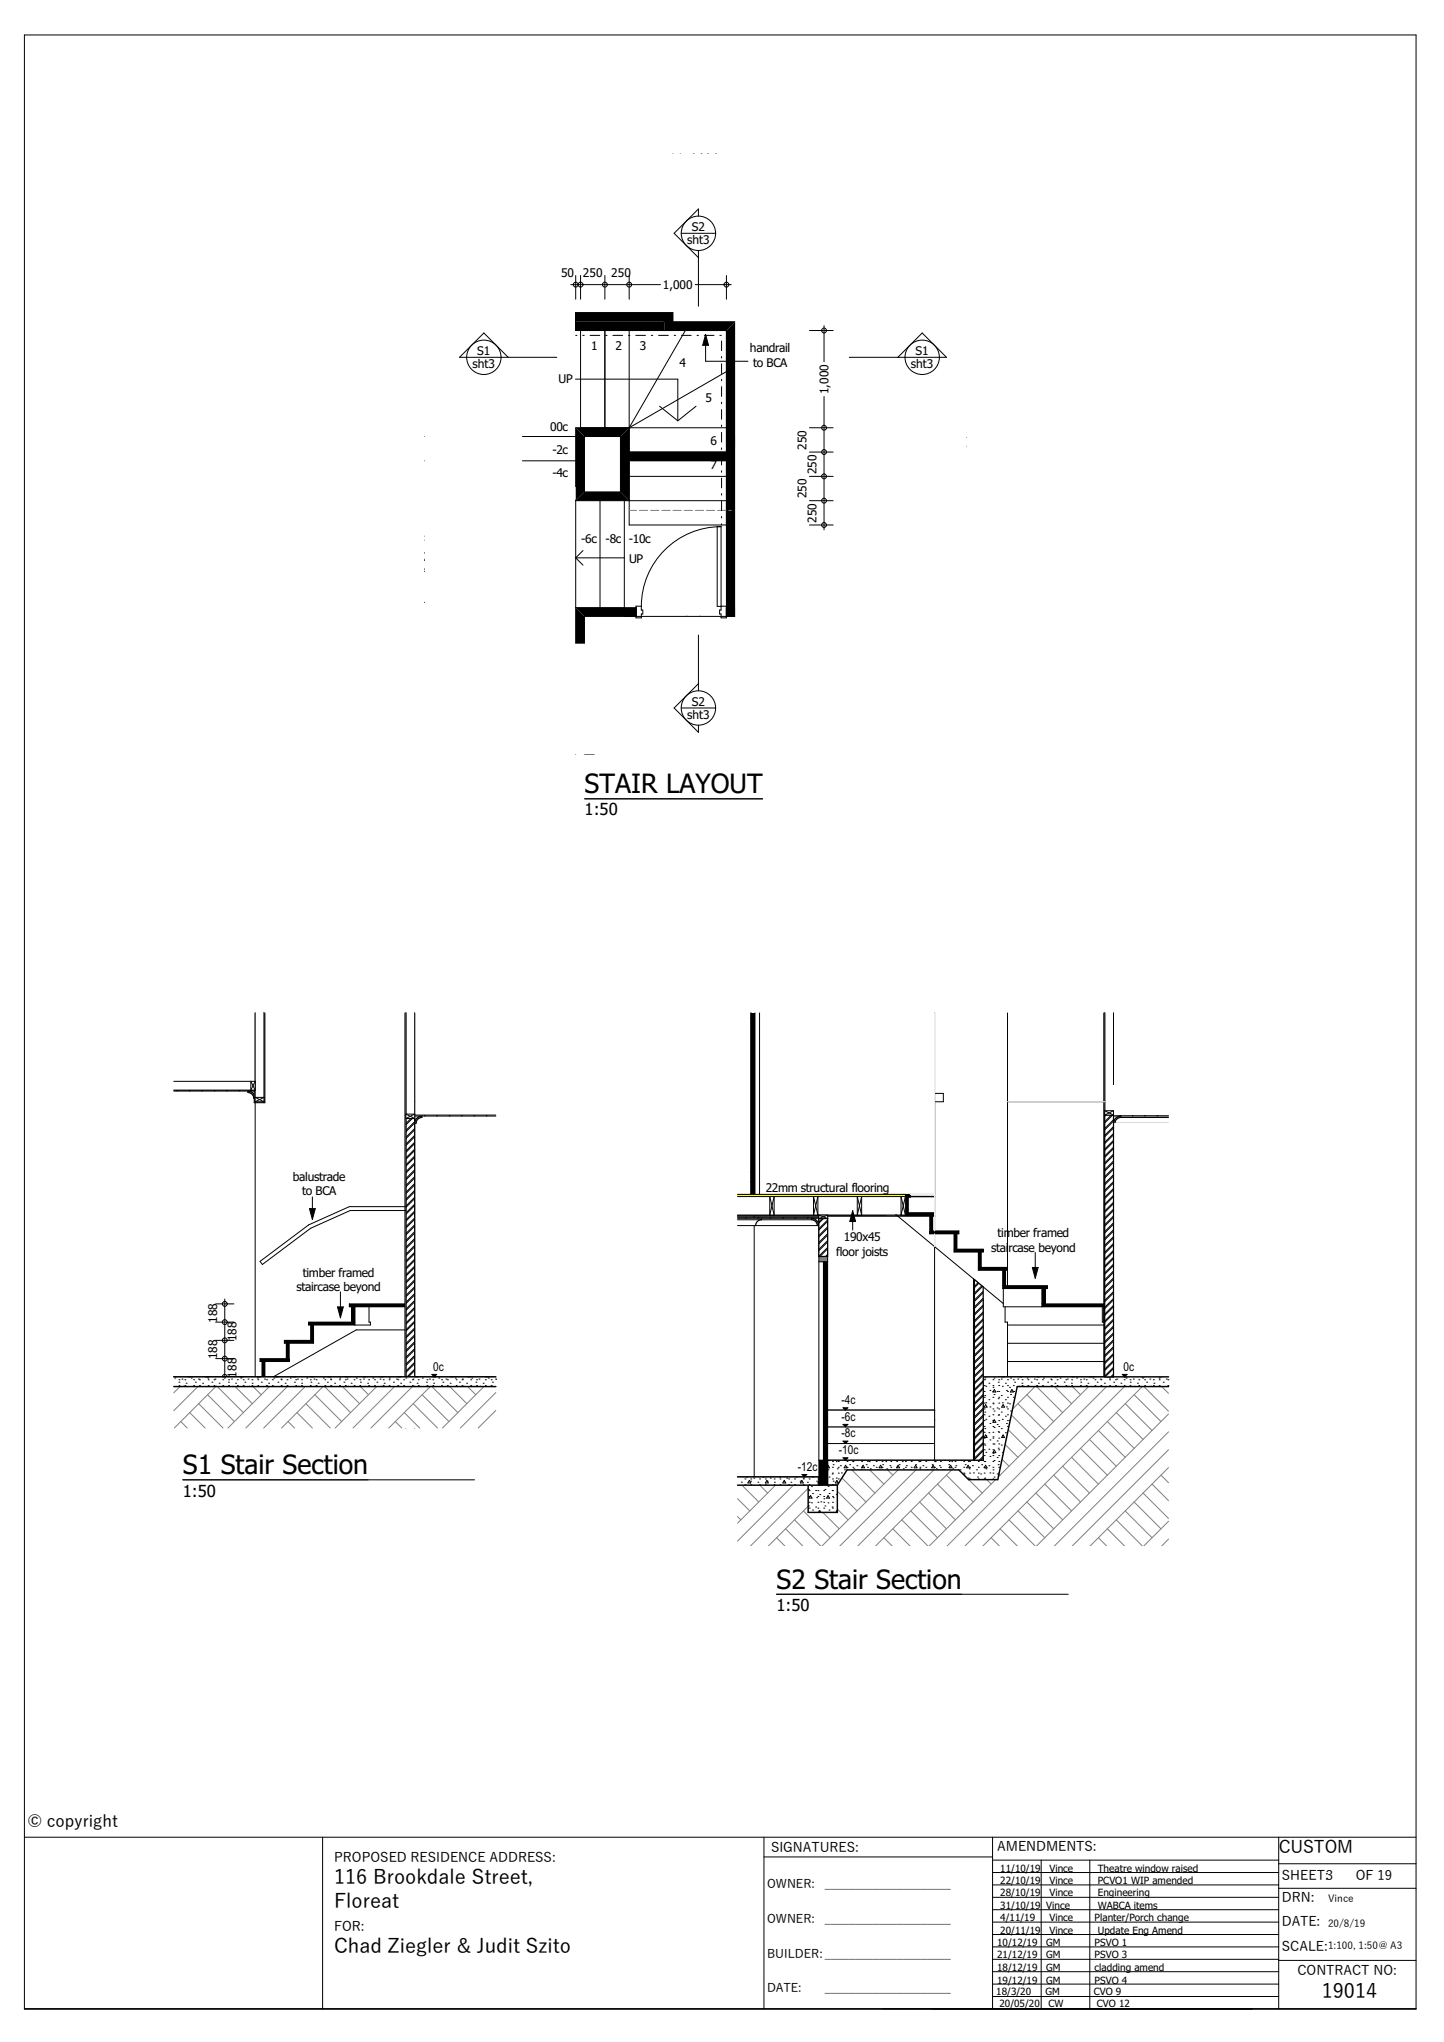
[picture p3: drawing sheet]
<svg xmlns="http://www.w3.org/2000/svg" width="297mm" height="420mm" viewBox="0 0 297 420" stroke-linecap="round" stroke-linejoin="round" font-family="sans-serif">
<defs><g id="words">
<g font-size="5.5">
<text x="120.3" y="163.2">STAIR LAYOUT</text>
<text x="37.6" y="303.2">S1 Stair Section</text>
<text x="159.7" y="326.8">S2 Stair Section</text>
</g>
<g font-size="4.1">
<text x="68.7" y="387.5">116 Brookdale Street,</text>
<text x="68.7" y="392.4">Floreat</text>
<text x="68.7" y="401.6">Chad Ziegler &amp; Judit Szito</text>
<text x="271.9" y="411">19014</text>
</g>
<text font-size="3.6" x="263" y="381.2">CUSTOM</text>
<g font-size="3.4">
<text x="120.3" y="167.7">1:50</text>
<text x="37.6" y="307.8">1:50</text>
<text x="159.7" y="331.3">1:50</text>
<text x="5.6" y="375.8">© copyright</text>
</g>
<g font-size="2.7">
<text x="68.7" y="383">PROPOSED RESIDENCE ADDRESS:</text>
<text x="158.6" y="380.8">SIGNATURES:</text>
<text x="205.1" y="380.7">AMENDMENTS:</text>
<text x="263.7" y="386.8">SHEET:3</text>
<text x="278.9" y="386.8">OF 19</text>
<text x="263.7" y="391.3">DRN:</text>
<text x="68.7" y="397.2">FOR:</text>
<text x="263.7" y="401.2">SCALE:</text>
<text x="263.7" y="396.2">DATE:</text>
<text x="266.9" y="406.2">CONTRACT NO:</text>
</g>
<g font-size="2.5">
<text x="144.4" y="34.8" transform="rotate(-90 144.4 34.8)">920</text>
<text x="147.4" y="36.3" transform="rotate(-90 147.4 36.3)">2340</text>
<text x="142.3" y="47.5">S2</text>
<text x="141.3" y="50.3">sht3</text>
<text x="115.4" y="57">50</text>
<text x="119.9" y="57">250</text>
<text x="125.7" y="57">250</text>
<text x="136.3" y="59.4">1,000</text>
<text x="121.6" y="72">1</text>
<text x="126.6" y="72">2</text>
<text x="131.6" y="72">3</text>
<text x="97.2" y="75.8">sht3</text>
<text x="98.2" y="73">S1</text>
<text x="139.8" y="75.5">4</text>
<text x="154.2" y="72.4">handrail</text>
<text x="154.9" y="75.4">to BCA</text>
<text x="187.3" y="75.8">sht3</text>
<text x="188.3" y="73">S1</text>
<text x="114.8" y="78.9">UP</text>
<text x="145.1" y="82.6">5</text>
<text x="170.4" y="81.1" transform="rotate(-90 170.4 81.1)">1,000</text>
<text x="113.2" y="88.7">00c</text>
<text x="113.6" y="93.4">-2c</text>
<text x="146.1" y="91.5">6</text>
<text x="165.9" y="92.5" transform="rotate(-90 165.9 92.5)">250</text>
<text x="113.6" y="98.1">-4c</text>
<text x="146.1" y="96.5">7</text>
<text x="168" y="97.5" transform="rotate(-90 168 97.5)">250</text>
<text x="165.9" y="102.5" transform="rotate(-90 165.9 102.5)">250</text>
<text x="168" y="107.5" transform="rotate(-90 168 107.5)">250</text>
<text x="119.5" y="111.6">-6c</text>
<text x="124.6" y="111.6">-8c</text>
<text x="129.3" y="111.6">-10c</text>
<text x="84.2" y="118.3">2340H</text>
<text x="85.7" y="115.4">720</text>
<text x="129.4" y="115.7">UP</text>
<text x="139.3" y="126.5">2040H</text>
<text x="141.3" y="147.9">sht3</text>
<text x="142.3" y="145.1">S2</text>
<text x="60.2" y="242.8">balustrade</text>
<text x="62.2" y="245.8">to BCA</text>
<text x="157.5" y="245.2">22mm structural flooring</text>
<text x="173.6" y="255.3">190x45</text>
<text x="203.9" y="257.4">staircase beyond</text>
<text x="205.2" y="254.4">timber framed</text>
<text x="62.3" y="262.6">timber framed</text>
<text x="172" y="258.3">floor joists</text>
<text x="60.9" y="265.5">staircase beyond</text>
<text x="44.7" y="272.1" transform="rotate(-90 44.7 272.1)">188</text>
<text x="48.6" y="275.8" transform="rotate(-90 48.6 275.8)">188</text>
<text x="44.7" y="279.6" transform="rotate(-90 44.7 279.6)">188</text>
<text x="89.1" y="281.9">0c</text>
<text x="231.1" y="281.9">0c</text>
<text x="48.6" y="283.3" transform="rotate(-90 48.6 283.3)">188</text>
<text x="173.1" y="292.2">-6c</text>
<text x="173.1" y="288.8">-4c</text>
<text x="172.5" y="299">-10c</text>
<text x="173.1" y="295.6">-8c</text>
<text x="164.1" y="302.5">-12c</text>
<text x="157.8" y="388.3">OWNER:</text>
<text x="169.6" y="388.3">_____________________</text>
<text x="157.8" y="395.6">OWNER:</text>
<text x="169.6" y="395.6">_____________________</text>
<text x="157.8" y="402.6">BUILDER:_____________________</text>
<text x="157.8" y="409.7">DATE:</text>
<text x="169.6" y="409.7">_____________________</text>
</g>
<g font-size="2.1">
<text x="205.7" y="385">11/10/19</text>
<text x="205.7" y="387.5">22/10/19</text>
<text x="215.8" y="385">Vince</text>
<text x="215.8" y="387.5">Vince</text>
<text x="225.8" y="385">Theatre window raised</text>
<text x="225.8" y="387.5">PCVO1 WIP amended</text>
<text x="205.7" y="390.1">28/10/19</text>
<text x="205.7" y="392.6">31/10/19</text>
<text x="205.7" y="395.2">4/11/19</text>
<text x="215.2" y="392.6">Vince</text>
<text x="215.8" y="390.1">Vince</text>
<text x="215.8" y="395.2">Vince</text>
<text x="225.1" y="395.2">Planter/Porch change</text>
<text x="225.8" y="390.1">Engineering</text>
<text x="225.8" y="392.6">WABCA items</text>
<text x="273.2" y="391.2">Vince</text>
<text x="205.1" y="400.3">10/12/19</text>
<text x="205.7" y="397.7">20/11/19</text>
<text x="215.2" y="400.3">GM</text>
<text x="215.8" y="397.7">Vince</text>
<text x="225.1" y="400.3">PSVO 1</text>
<text x="225.8" y="397.7">Update Eng Amend</text>
<text x="273.2" y="396.3">20/8/19</text>
<text x="273.2" y="401">1:100, 1:50@ A3</text>
<text x="205.1" y="402.8">21/12/19</text>
<text x="205.1" y="405.4">18/12/19</text>
<text x="205.1" y="408">19/12/19</text>
<text x="215.2" y="402.8">GM</text>
<text x="215.2" y="405.4">GM</text>
<text x="215.2" y="408">GM</text>
<text x="225.1" y="402.8">PSVO 3</text>
<text x="225.1" y="405.4">cladding amend</text>
<text x="225.1" y="408">PSVO 4</text>
<text x="204.9" y="410.4">18/3/20</text>
<text x="205.6" y="412.9">20/05/20</text>
<text x="215" y="410.4">GM</text>
<text x="215.7" y="412.9">CW</text>
<text x="225" y="410.4">CVO 9</text>
<text x="225.6" y="412.9">CVO 12</text>
</g>
</g></defs>
<g fill="none" stroke="#000" stroke-width=".21">
<path d="M5 7.2h286.3v406h-286.3zM5 377.9h286.3M66.4 377.9v35.3M157.1 377.9v35.3M204.1 377.9v35.3M263 377.9v35.3M157.1 381.9h47M204.1 397.9h58.9M204.1 395.3h58.9M204.1 392.8h58.9M204.1 390.2h58.9M204.1 387.7h58.9"/>
<path d="M204.1 385.1h58.9M204.1 382.6h58.9M214.1 382.6v30.6M224.1 382.6v30.6M263 383.3h28.3M263 388.4h28.3M204.1 408.1h58.9M204.1 405.5h58.9M204.1 403h58.9M204.1 400.4h58.9M204.1 410.6h58.9M263 403.2h28.3"/>
</g>
<!-- layer: D2  WALLS-(internal) -->
<path d="M136.6 42.6h1.8v23.6h-1.8z" fill-rule="evenodd" fill="#000"/>
<path d="M136.6 31.6h1.8v11h-1.8z" fill-rule="evenodd" fill="#fff"/>
<path d="M136.6 42.6v23.6M138.4 42.6v23.6" fill="none" stroke="#000" stroke-width=".21"/>
<path d="M136.6 41.5h1.8v1.1h-1.8z" fill-rule="evenodd" fill="#fff"/>
<path d="M136.6 41.5h1.8v1.1h-1.8z" fill="none" stroke="#000" stroke-width=".21"/>
<path d="M138.8 33.3h.7v19.4h-.7z" fill-rule="evenodd" fill="#fff"/>
<path d="M138.8 33.3h.7v19.4h-.7z" fill="none" stroke="#000" stroke-width=".25"/>
<g fill="none" stroke="#000" stroke-width=".21">
<path d="M138.4 31.6v.4M138.4 32.5v1M138.4 34v1M138.4 35.5v1M138.4 37v1M138.4 38.5v1M138.4 40v1M139.9 31.6v.4M139.9 32.5v1M139.9 34v1M139.9 35.5v1M139.9 37v1"/>
<path d="M139.9 38.5v1M139.9 40v1M138.4 41.5v1M138.4 43v1M138.4 44.5v1M138.4 46v1M138.4 47.5v1M138.4 49v1M138.4 50.5v1M138.4 52v1M138.4 53.5v1M138.4 55v1"/>
<path d="M138.4 56.5v1M138.4 58v1M138.4 59.5v1M139.9 41.5v1M139.9 43v1M139.9 44.5v1M139.9 46v1M139.9 47.5v1M139.9 49v1M139.9 50.5v1M139.9 52v1M139.9 53.5v1"/>
<path d="M139.9 55v1M139.9 56.5v1M139.9 58v1M139.9 59.5v1M118.4 66.2h18.2v-2h-18.2v3.8h31M118.4 66h18.2M138.4 61v.5h.5M138.4 66.2h12.8M139.9 61v.5h-.5M87.4 94.8h31M87.4 89.8h31M120.2 89.8h7.4v11.4h-7.4z"/>
<path d="M149.4 94.8h-20v8.2h-11M149.4 93h-20v-5h-11v37M87.4 110.3h9.7M97.1 110.3a14.4 14.4 0 0 1-9.8 13.6M97.1 110.3v.8h-9.7M123.4 103v22M128.4 103v22M118.4 147.1v.7M118.4 148.2v.7M118.4 149.3v.7M118.4 150.4v.7M118.4 151.5v.7"/>
<path d="M118.4 152.6v.7M118.4 153.7v.7M118.4 154.8v.4M119.1 146.2h-.7v.5M119.5 146.2h.7v.5M120.2 147.1v.7M120.2 148.2v.7M120.2 149.3v.7M120.2 150.4v.7M120.2 151.5v.7M120.2 152.6v.7M120.2 153.7v.7"/>
<path d="M120.2 154.8v.4"/>
</g>
<!-- layer: D1  WALLS-(external) -->
<g fill="#000">
<path d="M149.4 68l1.8-1.8v23.8h-1.8z" fill-rule="evenodd"/>
<path d="M149.4 90h1.8v35h-1.8z" fill-rule="evenodd"/>
<path d="M151.2 90h47.5v1.8h-47.5z" fill-rule="evenodd"/>
<path d="M118.4 125h10v1.8h-8.2z" fill-rule="evenodd"/>
<path d="M128.4 125h2.4v1.8h-2.4z" fill-rule="evenodd"/>
<path d="M149.4 125h36.8v1.8h-36.8z" fill-rule="evenodd"/>
<path d="M180.1 127h6.1v1.8h-6.1z" fill-rule="evenodd"/>
<path d="M118.4 125l1.8 1.8v19.4h-1.8z" fill-rule="evenodd"/>
<path d="M120.4 140.1h1.8v4.3h-1.8z" fill-rule="evenodd"/>
<path d="M120.4 144.4h1.8v10.8h-1.8z" fill-rule="evenodd"/>
<path d="M120.2 144.4h.2v1.8h-.2z" fill-rule="evenodd"/>
</g>
<path d="M149.4 68v25M151.2 66.2v23.8h47.5M149.4 94.8v32.3h-1.1v-.8h-.3v-.8h.3v-17.2M198.7 91.8h-47.5v33.2h35v1.8h-66v17.6h.2v-4.3h1.8v15.1M148.3 108.3a16.4 16.4 0 0 0-16.4 16.4M148.3 108.3h-.8v16.4h.8M130.8 125h-12.4v21.2h2v9M130.8 124.7h1.1v.8h.3v.8h-.3v.8h-1.1zM148.3 124.7h1.1M180.1 127h6.1v1.8h-6.1z" fill="none" stroke="#000" stroke-width=".21"/>
<!-- layer: D2  WALLS-(internal) -->
<g fill="#000">
<path d="M118.4 66.2h18.2v1.8h-18.2z" fill-rule="evenodd"/>
<path d="M118.4 64.2h18.2v1.8h-18.2z" fill-rule="evenodd"/>
<path d="M136.6 66.2h14.6l-1.8 1.8h-12.8z" fill-rule="evenodd"/>
<path d="M118.4 88h11l-1.8 1.8h-7.4z" fill-rule="evenodd"/>
<path d="M129.4 93h20v1.8h-20z" fill-rule="evenodd"/>
<path d="M120.2 101.2h7.4l1.8 1.8h-11z" fill-rule="evenodd"/>
<path d="M118.4 88l1.8 1.8v11.4l-1.8 1.8z" fill-rule="evenodd"/>
<path d="M127.6 89.8l1.8-1.8v15l-1.8-1.8z" fill-rule="evenodd"/>
</g>
<path d="M118.4 78h21v8.6M124.4 68v20M129.4 68v40h20v-40h-30v20h30M141 68l-11.6 20M149.4 76.4l-20 11.6M129.4 88h.1M129.4 93h20M129.4 98h20M135.7 83.6l3.7 3M143.2 83.6l-3.8 3M149.4 88h.1M129.4 103h20" fill="none" stroke="#000" stroke-width=".21"/>
<g fill="none" stroke="#808080" stroke-width=".21">
<path d="M129.4 105h1.3M130.7 105h.1M131.5 105h1.5M133 105h.1M133.8 105h1.5M135.3 105h.1M136.1 105h1.5M137.6 105h.1M138.4 105h1.5M139.9 105h.1M140.7 105h1.5M142.2 105h.1"/>
<path d="M143 105h1.5M144.5 105h.1M145.3 105h1.5M146.8 105h.1M147.6 105h1.5M149.1 105h.1M149.9 105h.5"/>
</g>
<g fill="none" stroke="#000" stroke-width=".21">
<path d="M118.4 69h.3M119.9 69h.3M121.4 69h2M124.6 69h.3M126.1 69h2M129.3 69h.3M130.8 69h2M134 69h.3M135.5 69h2M138.7 69h.3M140.2 69h2M143.4 69h.3"/>
<path d="M144.9 69h2M148.1 69h.3M148.4 70.1v2M148.4 73.3v.3M148.4 74.8v2M148.4 78v.3M148.4 79.5v2M148.4 82.7v.3M148.4 84.2v2M148.4 87.4v.3M148.4 88.9v2M148.4 92.1v.3"/>
<path d="M148.4 93.6v2M148.4 96.8v.3M148.4 98.3v2M118.4 114.7h10M118.4 114.7l1.5 1.5M119.9 113.2l-1.5 1.5M148.4 101.5v.3M148.4 103v2M148.4 106.2v.3M148.4 107.7v.3"/>
</g>
<g fill="#fff">
<path d="M87.4 31.6h111.3v123.6h-111.3zM107.4 64.2v36h11v2.6h-4.5v29.6h37.3v-68.2z" fill-rule="evenodd"/>
<path d="M138.8 120.4h7.9v6.2h-7.9z" fill-rule="evenodd"/>
</g>
<g fill="none" stroke="#000" stroke-width=".21">
<path d="M117.4 58.5h18.4M118.4 56.7v4.8M119.4 56.7v4.8M124.4 56.7v4.8M129.4 56.7v4.8M143 58.5h7.4M149.4 56.7v4.8M104.5 73.5h10M145.1 71v3.3h8.7M145.1 68.8l.6 2.2h-1.2zM166.5 68h4.9M169.5 67v7.4"/>
<path d="M174.7 73.5h10M166.5 98h4.9M166.5 93h4.9M166.5 88h4.9M169.5 81.5v27.5M166.5 108h4.9M166.5 103h4.9"/>
<circle cx="118.4" cy="58.5" r=".5"/>
<circle cx="119.4" cy="58.5" r=".5"/>
<circle cx="124.4" cy="58.5" r=".5"/>
<circle cx="129.4" cy="58.5" r=".5"/>
<circle cx="149.4" cy="58.5" r=".5"/>
<circle cx="169.5" cy="68" r=".5"/>
<circle cx="169.5" cy="88" r=".5"/>
<circle cx="169.5" cy="98" r=".5"/>
<circle cx="169.5" cy="93" r=".5"/>
<circle cx="169.5" cy="108" r=".5"/>
<circle cx="169.5" cy="103" r=".5"/>
</g>
<path d="M145.1 68.8l.6 2.2h-1.2z" fill="#000"/>
<!-- layer: D2  WALLS-(internal) -->
<path d="M198.7 143.1h-7.8v12.1" fill="none" stroke="#fff" stroke-width=".21"/>
<path d="M184.7 73.5l5-5 5 5h-1.5a3.5 3.5 0 0 1-3.5 3.5 3.5 3.5 0 0 1-3.6-3.5z" fill-rule="evenodd" fill="#fff"/>
<g fill="none" stroke="#000" stroke-width=".21">
<path d="M189.7 68.5l5 5h-10z"/>
<circle cx="189.7" cy="73.5" r="3.5"/>
</g>
<path d="M94.5 73.5l5-5 5 5h-1.4a3.5 3.5 0 0 1-3.6 3.5 3.5 3.5 0 0 1-3.5-3.5z" fill-rule="evenodd" fill="#fff"/>
<g fill="none" stroke="#000" stroke-width=".21">
<path d="M143.7 53v10M99.5 68.5l5 5h-10zM143.7 130.6v10"/>
<circle cx="99.5" cy="73.5" r="3.5"/>
</g>
<path d="M138.7 48l5-5v1.5a3.5 3.5 0 0 1 3.5 3.5 3.5 3.5 0 0 1-3.5 3.5v1.5z" fill-rule="evenodd" fill="#fff"/>
<g fill="none" stroke="#000" stroke-width=".21">
<path d="M140.1 48h7.1M143.7 44.5v-1.5l-5 5 5 5v-1.5"/>
<circle cx="143.7" cy="48" r="3.5"/>
</g>
<path d="M138.7 145.6l5-5v1.5a3.5 3.5 0 0 1 3.5 3.5 3.5 3.5 0 0 1-3.5 3.6v1.4z" fill-rule="evenodd" fill="#fff"/>
<g fill="none" stroke="#000" stroke-width=".21">
<path d="M140.1 145.6h7.1M143.7 142.1v-1.5l-5 5 5 5v-1.4"/>
<circle cx="143.7" cy="145.6" r="3.5"/>
</g>
<!-- layer: D1  WALLS-(external) -->
<path d="M83.5 226.6h1.8v67.1h-1.8z" fill-rule="evenodd" fill="#000"/>
<path d="M83.5 293.7v-67.1h1.8v67.1" fill="none" stroke="#000" stroke-width=".21"/>
<!-- layer: D2  WALLS-(internal) -->
<path d="M52.5 226.6v56.6M52.5 285.2v3.1h31" fill="none" stroke="#000" stroke-width=".21"/>
<!-- layer: K1  TEXT-(notes) -->
<path d="M50.3 284h38v9.7h-38z" fill-rule="evenodd" fill="#fff"/>
<g fill="#000">
<path d="M58.5 275.7h6v.6h-6z" fill-rule="evenodd"/>
<path d="M58.9 276.3h.6v3.1h-.6z" fill-rule="evenodd"/>
<path d="M63.5 271.9h9.5v.6h-9.5z" fill-rule="evenodd"/>
<path d="M63.9 272.5h.6v3.2h-.6z" fill-rule="evenodd"/>
<path d="M71.9 268.2h11.6v.6h-11.6z" fill-rule="evenodd"/>
<path d="M72.3 268.8h.7v3.1h-.7z" fill-rule="evenodd"/>
<path d="M53.5 279.4h6v.6h-6z" fill-rule="evenodd"/>
<path d="M53.9 280h.6v3.2h-.6z" fill-rule="evenodd"/>
</g>
<!-- layer: D1  WALLS-(external) -->
<g fill="#c0c0c0">
<path d="M83.5 208.3h1.8v18.3h-1.8z" fill-rule="evenodd"/>
<path d="M52.5 208.3h1.8v18.3h-1.8z" fill-rule="evenodd"/>
</g>
<!-- layer: C1  CONCRETE-(floor slab) -->
<path d="M35.7 283.2h66.3v2h-66.3z" fill-rule="evenodd" fill="#fff"/>
<g fill="none" stroke="#000" stroke-width=".21">
<path d="M35.7 283.2h.5M36.2 284.4h.1M37 284.1h.1M39.8 284.4h.1M40.8 283.7h.1M42.2 284.4h.1M42.2 283.2h1.2M43.8 284.1h.1M45.8 284.4h.1M47.6 283.7h.1M48.2 284.4h.1M49.4 283.2h1.2"/>
<path d="M50.5 284.1h.1M51.8 284.4h.1M54.2 284.4h.1M54.4 283.7h.1M56.6 283.2h1.2M57.3 284.1h.1M57.8 284.4h.1M60.2 284.4h.1M61.2 283.7h.1M63.8 284.4h.1M63.8 283.2h1.2M64.1 284.1h.1"/>
<path d="M66.2 284.4h.1M67.9 283.7h.1M69.8 284.4h.1M70.9 284.1h.1M71 283.2h1.2M72.2 284.4h.1M74.7 283.7h.1M75.8 284.4h.1M77.7 284.1h.1M78.2 284.4h.1M78.2 283.2h1.2M81.5 283.7h.1"/>
<path d="M81.8 284.4h.1M84.2 284.4h.1M84.5 284.1h.1M85.4 283.2h1.2M87.8 284.4h.1M88.3 283.7h.1M90.2 284.4h.1M91.3 284.1h.1M92.6 283.2h1.2M93.8 284.4h.1M95.1 283.7h.1M96.2 284.4h.1"/>
<path d="M98.1 284.1h.1M99.8 284.4h.1M99.8 283.2h1.2M101.9 283.7h.1"/>
</g>
<g fill="none" stroke="#000" stroke-width=".21">
<path d="M36.6 224.2l-.2 .2M39.2 224.2l-.2 .2M41.7 224.2l-.2 .2M44.3 224.2l-.2 .2M46.8 224.2l-.2 .2M49.4 224.2l-.2 .2M51.9 224.2l-.2 .2M87.5 229.4l-.2 .2M90 229.4l-.2 .2M92.6 229.4l-.2 .2M95.1 229.4l-.2 .2M97.7 229.4l-.2 .2"/>
<path d="M100.2 229.4l-.2 .2"/>
</g>
<g fill="#7f7f7f">
<path d="M85.6 230.1l.9-.5h.3v.3a1.2 1.2 0 0 0-1.2 1.2h-.3z" fill-rule="evenodd"/>
<path d="M51 224.4a1.5 1.5 0 0 1 1.5 1.5h-.3a1.2 1.2 0 0 0-1.2-1.2z" fill-rule="evenodd"/>
</g>
<path d="M75.9 268.8v3.1h.3v.6h-11.7v3.8h-5v3.7h-5v3.2h-.6v-3.2h-.4v-.6h5.4v-3.1h-.4v-.6h5.4v-3.2h-.4v-.6h8.8v-3.1h-.4v-.6h11.6v.6h-10.5v3.7" fill="none" stroke="#000" stroke-width=".21"/>
<!-- layer: D1  WALLS-(external) -->
<path d="M52.5 208.3v18.3h1.8v-18.3M83.5 208.3v18.3h1.8v-18.3" fill="none" stroke="#000" stroke-width=".21"/>
<!-- layer: C1  CONCRETE-(floor slab) -->
<path d="M35.7 283.2h66.3M35.7 285.2h66.3" fill="none" stroke="#000" stroke-width=".21"/>
<path d="M35.7 224.2h16.8v.2h-16.8M51 224.4a1.5 1.5 0 0 1 1.5 1.5h-.3a1.2 1.2 0 0 0-1.2-1.2zM85.6 230.1l.9-.5h.3v.3a1.2 1.2 0 0 0-1.2 1.2h-.3zM102 229.4h-16.7v.2h16.7" fill="none" stroke="#000" stroke-width=".21"/>
<!-- layer: K1  TEXT-(notes) -->
<path d="M83.5 230.1h1.8v53.1h-1.8z" fill-rule="evenodd" fill="#fff"/>
<g fill="none" stroke="#000" stroke-width=".21">
<path d="M84.5 230.1l-1 1M84.8 230.1l-1.3 1.3M85.3 239.5l-1.8 1.8M85.3 238.1l-1.8 1.8M85.3 236.6l-1.8 1.8M85.3 235.2l-1.8 1.8M85.3 233.8l-1.8 1.8M85.3 232.4l-1.8 1.8M85.3 231l-1.8 1.8M85.3 239.2l-1.8 1.8M85.3 237.8l-1.8 1.8M85.3 236.4l-1.8 1.8"/>
<path d="M85.3 234.9l-1.8 1.8M85.3 233.5l-1.8 1.8M85.3 232.1l-1.8 1.8M85.3 230.7l-1.8 1.8M85.3 259.3l-1.8 1.8M85.3 257.9l-1.8 1.8M85.3 256.4l-1.8 1.8M85.3 255l-1.8 1.8M85.3 253.6l-1.8 1.8M85.3 252.2l-1.8 1.8M85.3 250.8l-1.8 1.8M85.3 249.4l-1.8 1.8"/>
<path d="M85.3 248l-1.8 1.8M85.3 246.5l-1.8 1.8M85.3 245.1l-1.8 1.8M85.3 243.7l-1.8 1.8M85.3 242.3l-1.8 1.8M85.3 240.9l-1.8 1.8M85.3 259l-1.8 1.8M85.3 257.6l-1.8 1.8M85.3 256.2l-1.8 1.8M85.3 254.7l-1.8 1.8M85.3 253.3l-1.8 1.8M85.3 251.9l-1.8 1.8"/>
<path d="M85.3 250.5l-1.8 1.8M85.3 249.1l-1.8 1.8M85.3 247.7l-1.8 1.8M85.3 246.3l-1.8 1.8M85.3 244.8l-1.8 1.8M85.3 243.4l-1.8 1.8M85.3 242l-1.8 1.8M85.3 240.6l-1.8 1.8M85.3 279.1l-1.8 1.8M85.3 277.7l-1.8 1.8M85.3 276.2l-1.8 1.8M85.3 274.8l-1.8 1.8"/>
<path d="M85.3 273.4l-1.8 1.8M85.3 272l-1.8 1.8M85.3 270.6l-1.8 1.8M85.3 269.2l-1.8 1.8M85.3 267.8l-1.8 1.8M85.3 266.3l-1.8 1.8M85.3 264.9l-1.8 1.8M85.3 263.5l-1.8 1.8M85.3 262.1l-1.8 1.8M85.3 260.7l-1.8 1.8M85.3 278.8l-1.8 1.8M85.3 277.4l-1.8 1.8"/>
<path d="M85.3 276l-1.8 1.8M85.3 274.5l-1.8 1.8M85.3 273.1l-1.8 1.8M85.3 271.7l-1.8 1.8M85.3 270.3l-1.8 1.8M85.3 268.9l-1.8 1.8M85.3 267.5l-1.8 1.8M85.3 266.1l-1.8 1.8M85.3 264.6l-1.8 1.8M85.3 263.2l-1.8 1.8M85.3 261.8l-1.8 1.8M85.3 260.4l-1.8 1.8"/>
<path d="M85.3 281.9l-1.3 1.3M85.3 280.5l-1.8 1.8M85.3 283l-.2 .2M85.3 281.6l-1.6 1.6M85.3 280.2l-1.8 1.8"/>
</g>
<path d="M83.5 230.1h1.8v53.1h-1.8z" fill="none" stroke="#000" stroke-width=".25"/>
<path d="M83.5 208.3h1.8v21.8h-1.8z" fill-rule="evenodd" fill="#fff"/>
<path d="M83.5 208.3v21.8h1.8v-21.8" fill="none" stroke="#000" stroke-width=".21"/>
<path d="M54.3 208.3h.2v18.5h-2.2v-2.4h.2v2.2h1.8z" fill-rule="evenodd" fill="#fff"/>
<path d="M54.3 208.3v18.3h-1.8v-2.2h-.2v2.4h2.2v-18.5" fill="none" stroke="#000" stroke-width=".21"/>
<path d="M52.5 208.3h1.8v18.3h-1.8z" fill-rule="evenodd" fill="#fff"/>
<path d="M52.5 208.3v18.3h1.8v-18.3" fill="none" stroke="#000" stroke-width=".21"/>
<path d="M35.7 222.4h15.9v1.8h-15.9z" fill-rule="evenodd" fill="#fff"/>
<path d="M35.7 222.4h15.9v1.8h-15.9" fill="none" stroke="#000" stroke-width=".21"/>
<path d="M83.3 208.3h.2v74.9h-.2z" fill-rule="evenodd" fill="#fff"/>
<path d="M83.3 208.3v74.9h.2v-74.9" fill="none" stroke="#000" stroke-width=".21"/>
<path d="M35.7 285.2h66.3v8.5h-66.3z" fill-rule="evenodd" fill="#fff"/>
<g fill="none" stroke="#808080" stroke-width=".21">
<path d="M37 285.2l-1.3 1.3M37.2 292.4l1.3 1.3M39 290.5l3.2 3.2M40.7 285.2l-5 4.9M40.9 288.7l5 5M42.7 286.9l5.5 5.5M44.4 285.2l-8.5 8.5M44.7 285.2l5.4 5.3M48.4 285.2l3.5 3.5M52.1 285.2l1.6 1.7M55.4 285.2l-8.5 8.5M59.1 285.2l-8.5 8.5"/>
<path d="M59.2 292.4l1.4 1.3M61.1 290.5l3.2 3.2M62.8 285.2l-8.6 8.5M62.9 288.7l5 5M64.8 286.9l5.5 5.5M66.4 285.2l-8.5 8.5M66.8 285.2l5.3 5.3M70.4 285.2l3.6 3.5M74.1 285.2l1.7 1.7M77.5 285.2l-8.6 8.5M81.1 285.2l-8.5 8.5M81.3 292.4l1.3 1.3"/>
<path d="M83.1 290.5l3.2 3.2M84.8 285.2l-8.5 8.5M85 288.7l5 5M86.8 286.9l5.5 5.5M88.5 285.2l-8.5 8.5M88.8 285.2l5.4 5.3M92.5 285.2l3.5 3.5M96.2 285.2l1.7 1.7M99.5 285.2l-8.5 8.5M102 290.1l-3.6 3.6M102 286.4l-7.3 7.3"/>
</g>
<g fill="none" stroke="#000" stroke-width=".21">
<path d="M63.6 248.6h1.2l-.6 2.2zM64.2 246.2v2.4M83.5 248.2h-11.6l-8.4 3.7-10 7.5 .5 .7 9.9-7.5 8.1-3.6h11.5M44.4 279.4h3.7M44.4 275.7h3.7M44.4 271.9h3.7M44.4 268.2h3.7M46.2 267.2v17M69.4 268.8h1.2l-.6 2.2zM70 265.7v3.1M83.3 273.5h-10l-17.1 9.7M44.4 283.2h3.7"/>
<circle cx="46.2" cy="271.9" r=".5"/>
<circle cx="46.2" cy="279.4" r=".5"/>
<circle cx="46.2" cy="268.2" r=".5"/>
<circle cx="46.2" cy="275.7" r=".5"/>
<circle cx="46.2" cy="283.2" r=".5"/>
</g>
<path d="M63.6 248.6h1.2l-.6 2.2zM69.4 268.8h1.2l-.6 2.2z" fill="#000"/>
<path d="M35.7 283.2h66.3v2h-66.3z" fill-rule="evenodd" fill="#fff"/>
<g fill="none" stroke="#000" stroke-width=".21">
<path d="M35.9 283.4h.1M36.8 284.3h.1M36.8 285h.1M36.8 283.8h.1M37.4 283.7h.1M37.6 285.1h.1M38 285h.1M38 283.8h.1M38.3 284.5h.1M38.6 283.2h.6M39.3 283.4h.1M39.8 285h.1"/>
<path d="M39.8 283.8h.1M40.2 284.3h.1M40.8 283.7h.1M41 285h.1M41 283.8h.1M41 285.1h.1M41.7 284.5h.1M42.2 283.2h.6M42.7 283.4h.1M42.8 285h.1M42.8 283.8h.1M43.6 284.3h.1"/>
<path d="M44 285h.1M44 283.8h.1M44.2 283.7h.1M44.4 285.1h.1M45.1 284.5h.1M45.8 285h.1M45.8 283.8h.1M45.8 283.2h.6M46.1 283.4h.1M47 284.3h.1M47 285h.1M47 283.8h.1"/>
<path d="M47.6 283.7h.1M47.8 285.1h.1M48.5 284.5h.1M48.8 285h.1M48.8 283.8h.1M49.4 283.2h.6M49.5 283.4h.1M50 285h.1M50 283.8h.1M50.4 284.3h.1M51 283.7h.1M51.2 285.1h.1"/>
<path d="M51.8 285h.1M51.8 283.8h.1M51.9 284.5h.1M52.9 283.4h.1M53 285h.1M53 283.8h.1M53 283.2h.6M53.8 284.3h.1M54.4 283.7h.1M54.6 285.1h.1M54.8 285h.1M54.8 283.8h.1"/>
<path d="M55.2 284.5h.1M56 285h.1M56 283.8h.1M56.3 283.4h.1M56.6 283.2h.6M57.2 284.3h.1M57.8 283.7h.1M57.8 285h.1M57.8 283.8h.1M58 285.1h.1M58.6 284.5h.1M59 285h.1"/>
<path d="M59 283.8h.1M59.7 283.4h.1M60.2 283.2h.6M60.6 284.3h.1M60.8 285h.1M60.8 283.8h.1M61.2 283.7h.1M61.4 285.1h.1M62 285h.1M62 283.8h.1M62 284.5h.1M63.1 283.4h.1"/>
<path d="M63.8 285h.1M63.8 283.8h.1M63.8 283.2h.6M63.9 284.3h.1M64.6 283.7h.1M64.8 285.1h.1M65 285h.1M65 283.8h.1M65.4 284.5h.1M66.5 283.4h.1M66.8 285h.1M66.8 283.8h.1"/>
<path d="M67.3 284.3h.1M67.4 283.2h.6M68 283.7h.1M68 285h.1M68 283.8h.1M68.2 285.1h.1M68.8 284.5h.1M69.8 285h.1M69.8 283.8h.1M69.9 283.4h.1M70.7 284.3h.1M71 285h.1"/>
<path d="M71 283.8h.1M71 283.2h.6M71.4 283.7h.1M71.6 285.1h.1M72.2 284.5h.1M72.8 285h.1M72.8 283.8h.1M73.3 283.4h.1M74 285h.1M74 283.8h.1M74.1 284.3h.1M74.6 283.2h.6"/>
<path d="M74.8 283.7h.1M75 285.1h.1M75.6 284.5h.1M75.8 285h.1M75.8 283.8h.1M76.7 283.4h.1M77 285h.1M77 283.8h.1M77.5 284.3h.1M78.2 283.7h.1M78.2 283.2h.6M78.4 285.1h.1"/>
<path d="M78.8 285h.1M78.8 283.8h.1M79 284.5h.1M80 285h.1M80 283.8h.1M80.1 283.4h.1M80.9 284.3h.1M81.6 283.7h.1M81.8 285.1h.1M81.8 285h.1M81.8 283.8h.1M81.8 283.2h.6"/>
<path d="M82.4 284.5h.1M83 285h.1M83 283.8h.1M83.5 283.4h.1M84.3 284.3h.1M84.8 285h.1M84.8 283.8h.1M84.9 283.7h.1M85.2 285.1h.1M85.4 283.2h.6M85.8 284.5h.1M86 285h.1"/>
<path d="M86 283.8h.1M86.9 283.4h.1M87.7 284.3h.1M87.8 285h.1M87.8 283.8h.1M88.3 283.7h.1M88.6 285.1h.1M89 285h.1M89 283.8h.1M89 283.2h.6M89.2 284.5h.1M90.3 283.4h.1"/>
<path d="M90.8 285h.1M90.8 283.8h.1M91.1 284.3h.1M91.7 283.7h.1M91.9 285.1h.1M92 285h.1M92 283.8h.1M92.6 284.5h.1M92.6 283.2h.6M93.6 283.4h.1M93.8 285h.1M93.8 283.8h.1"/>
<path d="M94.5 284.3h.1M95 285h.1M95 283.8h.1M95.1 283.7h.1M95.3 285.1h.1M96 284.5h.1M96.2 283.2h.6M96.8 285h.1M96.8 283.8h.1M97 283.4h.1M97.9 284.3h.1M98 285h.1"/>
<path d="M98 283.8h.1M98.5 283.7h.1M98.7 285.1h.1M99.4 284.5h.1M99.8 285h.1M99.8 283.8h.1M99.8 283.2h.6M100.4 283.4h.1M101 285h.1M101 283.8h.1M101.3 284.3h.1M101.9 283.7h.1"/>
</g>
<path d="M35.7 285.2h66.3M35.7 283.2h66.3" fill="none" stroke="#000" stroke-width=".3"/>
<path d="M83.5 229.2h1.8v.9h-1.8z" fill-rule="evenodd" fill="#fff"/>
<path d="M83.5 229.2v.9M83.5 230.1h1.8M83.5 229.2h1.8M83.5 229.2l1.8 .9M85.3 229.2v.9M85.3 229.2l-1.8 .9" fill="none" stroke="#000" stroke-width=".21"/>
<path d="M52.5 225.7h1.8v.9h-1.8z" fill-rule="evenodd" fill="#fff"/>
<path d="M52.5 225.7v.9M52.5 226.6h1.8M52.5 225.7h1.8M52.5 225.7l1.8 .9M54.3 225.7v.9M54.3 225.7l-1.8 .9" fill="none" stroke="#000" stroke-width=".21"/>
<path d="M51.6 222.4h.9v1.8h-.9z" fill-rule="evenodd" fill="#fff"/>
<path d="M51.6 222.4h.9M51.6 222.4v1.8M51.6 224.2h.9M51.6 222.4l.9 1.8M52.5 222.4v1.8M52.5 222.4l-.9 1.8M88.8 282.7h1l-.5 .5z" fill="none" stroke="#000" stroke-width=".21"/>
<path d="M88.8 282.7h1l-.5 .5z" fill="#000"/>
<!-- layer: D2  WALLS-(internal) -->
<g fill="#000">
<path d="M227.2 226.6h1.8v61.7h-1.8z" fill-rule="evenodd"/>
<path d="M200.4 267.2h1.8v34.9h-1.8z" fill-rule="evenodd"/>
</g>
<g fill="#000">
<path d="M186.2 246.3h.6v3.1h-.6z" fill-rule="evenodd"/>
<path d="M181.2 245.7h6v.6h-6z" fill-rule="evenodd"/>
<path d="M191.2 250h.6v3.2h-.6z" fill-rule="evenodd"/>
<path d="M186.2 249.4h6v.6h-6z" fill-rule="evenodd"/>
<path d="M196.2 253.8h.6v3.1h-.6z" fill-rule="evenodd"/>
<path d="M191.2 253.2h6v.6h-6z" fill-rule="evenodd"/>
<path d="M196.2 256.9h6v.6h-6z" fill-rule="evenodd"/>
<path d="M201.2 257.5h.6v3.2h-.6z" fill-rule="evenodd"/>
<path d="M206.2 261.3h.6v3.1h-.6z" fill-rule="evenodd"/>
<path d="M201.2 260.7h6v.6h-6z" fill-rule="evenodd"/>
<path d="M214.3 265h.7v3.2h-.7z" fill-rule="evenodd"/>
<path d="M206.2 264.4h9.2v.6h-9.2z" fill-rule="evenodd"/>
<path d="M214.3 268.2h12.9v.6h-12.9z" fill-rule="evenodd"/>
</g>
<!-- layer: D1  WALLS-(external) -->
<path d="M168.4 258.4h1.8v1.1h-1.8z" fill-rule="evenodd" fill="#7f7f7f"/>
<g fill="#000">
<path d="M168.4 250.6h1.8v7.8h-1.8z" fill-rule="evenodd"/>
<path d="M168.4 300.3h1.8v5.2h-1.8z" fill-rule="evenodd"/>
<path d="M169.4 259.5h.8v40.8h-.8z" fill-rule="evenodd"/>
</g>
<path d="M227.2 208.3h1.8v18.3h-1.8z" fill-rule="evenodd" fill="#c0c0c0"/>
<!-- layer: D2  WALLS-(internal) -->
<path d="M154.5 208.3h.8v38.4h-.8z" fill-rule="evenodd" fill="#000"/>
<!-- layer: C1  CONCRETE-(floor slab) -->
<path d="M151.7 303.8h16.7v1.7h-16.7z" fill-rule="evenodd" fill="#fff"/>
<path d="M154.6 304.5h.1M158.4 304.1h.1M161.4 304.5h.1M165.2 304.1h.1M168.1 304.5h.1" fill="none" stroke="#000" stroke-width=".21"/>
<path d="M170.2 300.3h33.2v2h-33.2z" fill-rule="evenodd" fill="#fff"/>
<g fill="none" stroke="#000" stroke-width=".21">
<path d="M170.2 301.5l.4-.6 .6 1h-1M171.2 301.2h.1M171.5 301.1h.1M173.6 301.2h.1M175.4 300.7h.1M177.2 301.2h.1M177.8 300.9l.6 1h-1.2zM178.3 301.1h.1M179.6 301.2h.1M182.1 300.7h.1M183.2 301.2h.1M185 300.9l.6 1h-1.2z"/>
<path d="M185.1 301.1h.1M185.6 301.2h.1M188.9 300.7h.1M189.2 301.2h.1M191.6 301.2h.1M191.9 301.1h.1M192.2 300.9l.6 1h-1.2zM195.2 301.2h.1M195.7 300.7h.1M197.6 301.2h.1M198.7 301.1h.1M199.4 300.9l.6 1h-1.2z"/>
<path d="M201.2 301.2h.1M202.5 300.7h.1"/>
</g>
<path d="M205.4 283.2h34.9v2h-34.9z" fill-rule="evenodd" fill="#fff"/>
<g fill="none" stroke="#000" stroke-width=".21">
<path d="M205.9 283.7h.1M207.2 284.4h.1M208.9 284.1h.1M209.6 284.4h.1M209.6 283.2h1.2M212.7 283.7h.1M213.2 284.4h.1M215.6 284.4h.1M215.7 284.1h.1M216.8 283.2h1.2M219.2 284.4h.1M219.5 283.7h.1"/>
<path d="M221.6 284.4h.1M222.5 284.1h.1M224 283.2h1.2M225.2 284.4h.1M226.3 283.7h.1M227.6 284.4h.1M229.2 284.1h.1M231.2 284.4h.1M231.2 283.2h1.2M233.1 283.7h.1M233.6 284.4h.1M236 284.1h.1"/>
<path d="M237.2 284.4h.1M238.4 283.2h1.2M239.6 284.4h.1M239.8 283.7h.1"/>
</g>
<path d="M230.5 229.4l-.2 .2M233.1 229.4l-.2 .2M235.6 229.4l-.2 .2M238.2 229.4l-.2 .2M153.5 250.4l-.2 .2M156.1 250.4l-.2 .2M158.6 250.4l-.2 .2M161.1 250.4l-.2 .2M163.7 250.4l-.2 .2M166.2 250.4l-.2 .2" fill="none" stroke="#000" stroke-width=".21"/>
<g fill="#7f7f7f">
<path d="M229.4 230.1l.9-.5h.2v.3a1.2 1.2 0 0 0-1.2 1.2h-.3z" fill-rule="evenodd"/>
<path d="M166.9 250.6a1.5 1.5 0 0 1 1.5 1.5h-.3a1.2 1.2 0 0 0-1.2-1.2z" fill-rule="evenodd"/>
</g>
<!-- layer: C1  CONCRETE-(floor slab) -->
<path d="M170.2 300.3h35.2v2h-35.2z" fill-rule="evenodd" fill="#fff"/>
<g fill="none" stroke="#000" stroke-width=".21">
<path d="M151.7 245.7h30.5v4.2h-30.5M153.3 245.7l-1.6 .3M158.5 245.7l-6.8 1.2M163.7 245.7l-12 2.1M168.9 245.7l-17.2 3M174.1 245.7l-22.4 3.9M179.3 245.7l-24.1 4.2M182.2 249.7l-1.1 .2M182.2 248.8l-6.3 1.1M182.2 247.9l-11.4 2M182.2 247l-16.6 2.9M182.2 246.1l-21.8 3.8"/>
<path d="M170.2 296.9h22M170.2 293.5h22M240.3 283.2h-34.9v2h34.9M151.7 303.8h16.7v1.7h-16.7M170.2 301.5l.4-.6 .6 1h-1M171.2 301.2h.1M171.5 301.1h.1M173.6 301.2h.1M175.4 300.7h.1M177.2 301.2h.1M177.8 300.9l.6 1h-1.2zM178.3 301.1h.1"/>
<path d="M179.6 301.2h.1M182.1 300.7h.1M183.2 301.2h.1M185 300.9l.6 1h-1.2zM185.1 301.1h.1M185.6 301.2h.1M188.9 300.7h.1M189.2 301.2h.1M191.6 301.2h.1M191.9 301.1h.1M192.2 300.9l.6 1h-1.2zM195.2 301.2h.1"/>
<path d="M195.7 300.7h.1M197.6 301.2h.1M198.7 301.1h.1M199.4 300.9l.6 1h-1.2zM201.2 301.2h.1M202.5 300.7h.1M203.4 300.3h2v2h-2zM203.6 301.2h.1"/>
</g>
<!-- layer: D2  WALLS-(internal) -->
<g fill="none" stroke="#000" stroke-width=".21">
<path d="M154.4 208.3v37.4M154.4 209.5h.1M154.5 208.3v38.4h.8v-38.4M156.2 208.3v37.4M194 226.6v-1.7h-1.8v24.5M207.2 226.6v34.1M229 226.6v61.7M240.3 226.6h-13.1v61.7h3.8v-3.1M240.3 234.6h-6.6v3h6.6M154.4 243.1h.1M154.4 241.1h.1M187.2 245.7h5"/>
<path d="M192.2 250v3.2M192.2 253.8v46.5M200.4 267.2h1.8v34.9h-1.8zM207.2 261.3v3.1M207.2 276.3v6.9M207.2 285.2v16.9h-1.8"/>
</g>
<!-- layer: D1  WALLS-(external) -->
<path d="M207.2 208.3v18.3h21.8v-18.3M227.2 208.3v18.3M192.2 226.6h1.8M155.1 250.1v.3M155.1 252.1v51.7M168.4 250.1v55.4h1.8v-55.4M168.4 258.4h1.8M168.4 259.5h1.8M168.4 250.6h1.8M169.4 259.5v40.8M170.2 259.5v40.8M168.4 300.3h1.8" fill="none" stroke="#000" stroke-width=".21"/>
<path d="M206.4 265v3.8h20.8v-.6h-12.2v-3.2h.4v-.6h-8.6v-3.1h.4v-.6h-5.4v-3.2h.4v-.6h-5.4v-3.1h.4v-.6h-5.4v-3.2h.4v-.6h-5.4v-3.1h.4v-.6h-6v.6h5v3.7h5v3.8h5v3.7h5v3.8h5v3.7h8.1v3.8M206.7 268.8v3.1h.5v4.4h20M207.2 272.5h20M226.7 268.8v3.1h.5M227 268.8v3.1M207.2 280h20" fill="none" stroke="#000" stroke-width=".21"/>
<!-- layer: C1  CONCRETE-(floor slab) -->
<path d="M170.2 292.1h22M170.2 290.1h22" fill="none" stroke="#000" stroke-width=".3"/>
<g fill="none" stroke="#000" stroke-width=".21">
<path d="M229 224.4h11.3M229 224.2h11.3M229 225.9h11.3M230.5 229.9v-.3a1.5 1.5 0 0 0-1.5 1.5h11.3M230.5 229.9h9.8M230.5 229.9a1.2 1.2 0 0 0-1.2 1.2M231 224.2v.2M232.5 224.4a1.5 1.5 0 0 0-1.5 1.5M240.3 229.4h-11.3v.2h11.3M151.7 250.4h16.7v.2h-16.7M151.7 250.9h15.2M156.6 250.6v.3a1.2 1.2 0 0 0-1.2 1.2"/>
<path d="M166.9 250.9v-.3a1.5 1.5 0 0 1 1.5 1.5h-16.7M166.9 250.9a1.2 1.2 0 0 1 1.2 1.2"/>
</g>
<!-- layer: I1  BEAMS -->
<path d="M151.7 250.1h39.5M187.2 246.1h5M191.8 250.1h.4" fill="none" stroke="#000" stroke-width=".3"/>
<!-- layer: K1  TEXT-(notes) -->
<path d="M151.7 245.9h34.5" fill="none" stroke="#ff0" stroke-width=".44"/>
<path d="M151.7 245.7h34.5v.4h-34.5" fill="none" stroke="#000" stroke-width=".21"/>
<path d="M151.7 246.1h34.5v3.8h-34.5z" fill-rule="evenodd" fill="#fff"/>
<path d="M151.7 246.1h34.5v3.8h-34.5" fill="none" stroke="#000" stroke-width=".21"/>
<path d="M227.2 208.3h1.8v21.1h-1.8z" fill-rule="evenodd" fill="#fff"/>
<path d="M227.2 208.3v21.1h1.8v-21.1" fill="none" stroke="#000" stroke-width=".21"/>
<path d="M227 208.3h.2v74.9h-.2z" fill-rule="evenodd" fill="#fff"/>
<path d="M227 208.3v74.9h.2v-74.9" fill="none" stroke="#000" stroke-width=".21"/>
<path d="M151.7 305.5h14.5v5.6h6v-5.6l2-3.2h23l2 2h6l4-19.1h31.1v32.8h-88.6z" fill-rule="evenodd" fill="#fff"/>
<g fill="none" stroke="#808080" stroke-width=".21">
<path d="M206.7 297.1l2.7 2.6M207.4 294.1l3.8 3.8M208 291l5 5.1M209.4 288.7l5.5 5.5M211.2 286.9l5.5 5.5M212.9 285.2l-4.6 4.6M213.2 285.2l5.4 5.3M216.9 285.2l3.5 3.5M220.4 299.7l5.5 5.6M220.6 285.2l1.6 1.7M222.2 297.9l5.6 5.5M223.9 285.2l-18.6 18.6"/>
<path d="M224.1 296.1l5.5 5.5M225.9 294.2l5.5 5.5M227.6 285.2l-32.8 32.8M227.8 292.4l5.5 5.5M229.6 290.5l5.5 5.6M231.3 285.2l-32.8 32.8M231.4 288.7l5.5 5.5M233.3 286.9l5.5 5.5M234.9 285.2l-32.8 32.8M235.3 285.2l5 5.1M238.9 285.2l1.4 1.4M240.3 290.8l-27.1 27.2"/>
<path d="M240.3 298.2l-19.8 19.8M240.3 294.5l-23.5 23.5M151.7 308.2l2.5 2.6M151.7 311.9l.7 .7M152.6 305.5l3.5 3.4M156.3 305.5l1.6 1.6M159.5 305.5l-7.8 7.8M159.7 316.3l1.7 1.7M161.6 314.4l3.5 3.6M163.2 305.5l-11.5 11.5M163.4 312.6l5.4 5.4M165.2 310.8l5.6 5.5"/>
<path d="M166.2 309.8l-8.2 8.2M166.2 306.1l-11.9 11.9M169.2 311.1l3.4 3.3M172.2 306.7l4.1 4.1M172.2 310.4l2.2 2.2M173.2 304l4.9 4.9M175.2 302.3l4.8 4.8M178.9 302.3l2.9 3M181.8 316.3l1.7 1.7M182.6 302.3l1 1.1M183.6 314.4l3.6 3.6M184.7 302.3l-15.7 15.7"/>
<path d="M185.5 312.6l5.4 5.4M187.3 310.8l5.5 5.5M188.4 302.3l-15.7 15.7M189.1 308.9l5.6 5.5M191 307.1l5.5 5.5M192.1 302.3l-15.7 15.7M192.8 305.3l5.5 5.5M194.7 303.4l5.5 5.5M195.7 302.3l-15.6 15.7M199.3 304.3l2.7 2.8M202.9 304.3l1 1M203.9 316.3l1.7 1.7"/>
<path d="M204.8 304.3l-13.7 13.7M205.5 303.2l.2 .2M205.7 314.4l3.5 3.6M206.1 300.1l1.4 1.5M207.5 312.6l5.4 5.4M209.4 310.8l5.5 5.5M211.2 308.9l5.5 5.5M213 307.1l5.6 5.5M214.9 305.3l5.5 5.5M216.7 303.4l5.5 5.5M218.6 301.6l5.5 5.5M225.9 316.3l1.7 1.7"/>
<path d="M227.8 314.4l3.5 3.6M229.6 312.6l5.4 5.4M231.4 310.8l5.5 5.5M233.3 308.9l5.5 5.5M235.1 307.1l5.2 5.2M236.9 305.3l3.4 3.3M238.8 303.4l1.5 1.6M240.3 312.9l-5.1 5.1M240.3 301.9l-16.1 16.1M240.3 316.6l-1.4 1.4"/>
</g>
<path d="M170.2 290.1h22v3.4h-22z" fill-rule="evenodd" fill="#fff"/>
<path d="M170.2 290.1h22v3.4h-22z" fill="none" stroke="#000" stroke-width=".21"/>
<path d="M200.2 263l.2 .2v37.1h-.2z" fill-rule="evenodd" fill="#fff"/>
<path d="M200.2 263l.2 .2v37.1h-.2z" fill="none" stroke="#000" stroke-width=".21"/>
<g fill="#fff">
<path d="M229 231.1h11.3v52.1h-11.3z" fill-rule="evenodd"/>
<path d="M229 223.3h11.3v6.1h-11.3z" fill-rule="evenodd"/>
</g>
<path d="M192.2 208.3v41.1M175.4 251.2v1.8M175.4 249l.6 2.2h-1.2zM184.2 249.8l22.2 18.3M212.9 257.6v3.1M212.3 260.7h1.2l-.6 2.2z" fill="none" stroke="#000" stroke-width=".21"/>
<path d="M192.2 208.3v44.9M207.2 226.6h20M187.2 245.7h5M192.2 253.8v2.6" fill="none" stroke="#fff" stroke-width=".21"/>
<path d="M175.4 249l.6 2.2h-1.2zM212.3 260.7h1.2l-.6 2.2z" fill="#000"/>
<path d="M170.2 300.3h32v-17.1h38.1v2h-31.1l-4 19.1h-6l-2-2h-23l-2 3.2h-2z" fill-rule="evenodd" fill="#fff"/>
<g fill="none" stroke="#000" stroke-width=".21">
<path d="M202.4 299.4h.1M202.4 298.2h.1M202.4 297h.1M202.4 295.8h.1M202.4 294.6h.1M202.4 293.4h.1M202.4 292.2h.1M202.4 291h.1M202.4 289.8h.1M202.4 288.6h.1M202.4 287.4h.1M202.4 286.2h.1"/>
<path d="M202.4 285h.1M202.4 283.8h.1M202.4 283.2h.6M202.5 297.2h.1M202.5 293.8h.1M202.5 290.4h.1M202.5 287h.1M202.5 283.7h.1M202.7 295.1l.3 .6h-.6zM202.7 288.9l.3 .5h-.6zM202.8 298.7h.1M202.8 295.3h.1"/>
<path d="M202.8 291.9h.1M202.8 288.5h.1M202.8 285.1h.1M203.4 298.1h.1M203.4 294.7h.1M203.4 291.3h.1M203.4 287.9h.1M203.4 284.5h.1M203.6 299.6h.1M203.6 296.2h.1M203.6 292.8h.1M203.6 289.4h.1"/>
<path d="M203.6 286h.1M204.2 299.4h.1M204.2 298.2h.1M204.2 297h.1M204.2 295.8h.1M204.2 294.6h.1M204.2 293.4h.1M204.2 292.2h.1M204.2 291h.1M204.2 289.8h.1M204.2 288.6h.1M204.2 287.4h.1"/>
<path d="M204.2 286.2h.1M204.2 285h.1M204.2 283.8h.1M204.2 298.9h.1M204.2 295.5h.1M204.2 292.1h.1M204.2 288.7h.1M204.2 285.3h.1M204.5 297h.1M204.5 293.6h.1M204.5 290.2h.1M204.5 286.8h.1"/>
<path d="M204.5 283.4h.1M204.5 298.3l.3 .5h-.6zM204.5 292l.3 .5h-.6zM204.5 285.8l.3 .5h-.6zM205.1 299.8h.1M205.1 296.4h.1M205.1 293h.1M205.1 289.6h.1M205.1 286.2h.1M205.3 297.9h.1M205.3 294.5h.1M205.3 291.1h.1"/>
<path d="M205.3 287.7h.1M205.3 284.3h.1M205.4 299.4h.1M205.4 298.2h.1M205.4 297h.1M205.4 295.8h.1M205.4 294.6h.1M205.4 293.4h.1M205.4 292.2h.1M205.4 291h.1M205.4 289.8h.1M205.4 288.6h.1"/>
<path d="M205.4 287.4h.1M205.4 286.2h.1M205.4 285h.1M205.4 283.8h.1M205.9 297.2h.1M205.9 293.8h.1M205.9 290.4h.1M205.9 287h.1M205.9 283.7h.1M206 283.2h.6M206.2 298.7h.1M206.2 295.3h.1"/>
<path d="M206.2 291.9h.1M206.2 288.5h.1M206.2 285.1h.1M206.3 295.1l.3 .6h-.6zM206.3 288.9l.3 .5h-.6zM206.8 294.7h.1M206.8 291.3h.1M206.8 287.9h.1M206.8 284.5h.1M207 292.8h.1M207 289.4h.1M207 286h.1"/>
<path d="M207.2 294.6h.1M207.2 293.4h.1M207.2 292.2h.1M207.2 291h.1M207.2 289.8h.1M207.2 288.6h.1M207.2 287.4h.1M207.2 286.2h.1M207.2 285h.1M207.2 283.8h.1M207.6 292.1h.1M207.6 288.7h.1"/>
<path d="M207.6 285.3h.1M207.9 290.2h.1M207.9 286.8h.1M207.9 283.4h.1M208.1 285.8l.3 .5h-.6zM208.4 288.6h.1M208.4 287.4h.1M208.4 286.2h.1M208.4 285h.1M208.4 283.8h.1M208.5 286.2h.1M208.7 287.7h.1"/>
<path d="M208.7 284.3h.1M209.3 283.7h.1M209.5 285.1h.1M209.6 283.2h.6M210.2 284.5h.1M210.2 285h.1M210.2 283.8h.1M211.2 283.4h.1M211.4 285h.1M211.4 283.8h.1M212.1 284.3h.1M212.7 283.7h.1"/>
<path d="M212.9 285.1h.1M213.2 285h.1M213.2 283.8h.1M213.2 283.2h.6M213.6 284.5h.1M214.4 285h.1M214.4 283.8h.1M214.6 283.4h.1M215.5 284.3h.1M216.1 283.7h.1M216.2 285h.1M216.2 283.8h.1"/>
<path d="M216.3 285.1h.1M216.8 283.2h.6M217 284.5h.1M217.4 285h.1M217.4 283.8h.1M218 283.4h.1M218.9 284.3h.1M219.2 285h.1M219.2 283.8h.1M219.5 283.7h.1M219.7 285.1h.1M220.4 284.5h.1"/>
<path d="M220.4 285h.1M220.4 283.8h.1M220.4 283.2h.6M221.4 283.4h.1M222.2 285h.1M222.2 283.8h.1M222.3 284.3h.1M222.9 283.7h.1M223.1 285.1h.1M223.4 285h.1M223.4 283.8h.1M223.8 284.5h.1"/>
<path d="M224 283.2h.6M224.8 283.4h.1M225.2 285h.1M225.2 283.8h.1M225.7 284.3h.1M226.3 283.7h.1M226.4 285h.1M226.4 283.8h.1M226.5 285.1h.1M227.2 284.5h.1M227.6 283.2h.6M228.2 283.4h.1"/>
<path d="M228.2 285h.1M228.2 283.8h.1M229.1 284.3h.1M229.4 285h.1M229.4 283.8h.1M229.7 283.7h.1M229.9 285.1h.1M230.5 284.5h.1M231.2 285h.1M231.2 283.8h.1M231.2 283.2h.6M231.6 283.4h.1"/>
<path d="M232.4 285h.1M232.4 283.8h.1M232.5 284.3h.1M233.1 283.7h.1M233.3 285.1h.1M233.9 284.5h.1M234.2 285h.1M234.2 283.8h.1M234.8 283.2h.6M235 283.4h.1M235.4 285h.1M235.4 283.8h.1"/>
<path d="M235.9 284.3h.1M236.5 283.7h.1M236.7 285.1h.1M237.2 285h.1M237.2 283.8h.1M237.3 284.5h.1M238.4 283.4h.1M238.4 285h.1M238.4 283.8h.1M238.4 283.2h.6M239.2 284.3h.1M239.9 283.7h.1"/>
<path d="M240.1 285.1h.1M240.2 285h.1M240.2 283.8h.1M170.2 301.5l.1-.1 .3 .5h-.4M170.3 302.3h.1M170.5 303.8h.1M170.5 300.4h.1M171.2 303.2h.1M171.2 305.4h.1M171.2 304.2h.1M171.2 303h.1M171.2 301.8h.1"/>
<path d="M171.2 300.6h.1M171.4 304.7h.1M171.4 301.3h.1M172 304h.1M172 300.6h.1M172.1 304.5l.3 .5h-.6zM172.2 302.1h.1M172.4 304.2h.1M172.4 303h.1M172.4 301.8h.1M172.4 300.6h.1M172.8 301.5h.1"/>
<path d="M173.1 303h.1M173.7 302.3h.1M173.9 300.4h.1M173.9 301.4l.3 .5h-.6zM174.2 301.8h.1M174.2 300.6h.1M174.8 301.3h.1M175.4 300.6h.1M175.4 301.8h.1M175.6 302.1h.1M176.2 301.5h.1M177.1 302.3h.1"/>
<path d="M177.2 301.8h.1M177.2 300.6h.1M177.3 300.4h.1M177.5 301.4l.3 .5h-.6zM178.2 301.3h.1M178.4 301.8h.1M178.4 300.6h.1M178.8 300.6h.1M179 302.1h.1M179.6 301.5h.1M180.2 301.8h.1M180.2 300.6h.1"/>
<path d="M180.5 302.3h.1M180.7 300.4h.1M181.1 301.4l.3 .5h-.6zM181.4 301.8h.1M181.4 300.6h.1M181.5 301.3h.1M182.2 300.6h.1M182.4 302.1h.1M183 301.5h.1M183.2 301.8h.1M183.2 300.6h.1M183.9 302.3h.1"/>
<path d="M184.1 300.4h.1M184.4 301.8h.1M184.4 300.6h.1M184.7 301.4l.3 .5h-.6zM184.9 301.3h.1M185.6 300.6h.1M185.8 302.1h.1M186.2 301.8h.1M186.2 300.6h.1M186.4 301.5h.1M187.3 302.3h.1M187.4 301.8h.1"/>
<path d="M187.4 300.6h.1M187.5 300.4h.1M188.3 301.4l.3 .5h-.6zM188.3 301.3h.1M189 300.6h.1M189.2 302.1h.1M189.2 301.8h.1M189.2 300.6h.1M189.8 301.5h.1M190.4 301.8h.1M190.4 300.6h.1M190.7 302.3h.1"/>
<path d="M190.9 300.4h.1M191.7 301.3h.1M191.9 301.4l.3 .5h-.6zM192.2 301.8h.1M192.2 300.6h.1M192.4 300.6h.1M192.6 302.1h.1M193.2 301.5h.1M193.4 301.8h.1M193.4 300.6h.1M194.1 302.3h.1M194.3 300.4h.1"/>
<path d="M195.1 301.3h.1M195.2 301.8h.1M195.2 300.6h.1M195.5 301.4l.3 .5h-.6zM195.8 300.6h.1M196 302.1h.1M196.4 301.8h.1M196.4 300.6h.1M196.6 301.5h.1M197.5 302.3h.1M197.7 300.4h.1M198.2 303h.1"/>
<path d="M198.2 301.8h.1M198.2 300.6h.1M198.3 303.2h.1M198.5 301.3h.1M199.1 301.4l.3 .5h-.6zM199.2 304h.1M199.2 300.6h.1M199.4 302.1h.1M199.4 304.2h.1M199.4 303h.1M199.4 301.8h.1M199.4 300.6h.1"/>
<path d="M200 301.5h.1M200.2 303h.1M200.9 302.3h.1M201.1 303.8h.1M201.1 300.4h.1M201.2 304.2h.1M201.2 303h.1M201.2 301.8h.1M201.2 300.6h.1M201.7 303.2h.1M201.9 301.3h.1M202.4 304.2h.1"/>
<path d="M202.4 303h.1M202.4 301.8h.1M202.4 300.6h.1M202.5 304h.1M202.5 300.6h.1M202.7 301.4l.3 .5h-.6zM202.8 302.1h.1M203.4 301.5h.1M203.6 303h.1M204.2 304.2h.1M204.2 303h.1M204.2 301.8h.1"/>
<path d="M204.2 300.6h.1M204.2 302.3h.1M204.5 303.8h.1M204.5 300.4h.1M205.1 303.2h.1M205.3 301.3h.1M205.4 303h.1M205.4 301.8h.1M205.4 300.6h.1M205.9 300.6h.1"/>
</g>
<path d="M240.3 283.2h-38.1v17.1h-32v5.2h2l2-3.2h23l2 2h6l4-19.1h31.1" fill="none" stroke="#000" stroke-width=".3"/>
<path d="M166.2 305.5h6v5.6h-6z" fill-rule="evenodd" fill="#fff"/>
<g fill="none" stroke="#000" stroke-width=".21">
<path d="M166.3 309.7h.1M166.3 306.3h.1M166.4 310.2h.1M166.4 309h.1M166.4 307.8h.1M166.4 306.6h.1M166.7 307.6l.3 .5h-.6zM166.9 309.1h.1M166.9 305.7h.1M167.1 310.6h.1M167.1 307.2h.1M167.8 310h.1"/>
<path d="M167.8 306.6h.1M168 308h.1M168.2 310.2h.1M168.2 309h.1M168.2 307.8h.1M168.2 306.6h.1M168.3 311.1l.2-.4 .2 .4M168.6 310.8h.1M168.6 307.4h.1M168.8 308.9h.1M168.8 305.5h.1M169.4 310.2h.1"/>
<path d="M169.4 309h.1M169.4 307.8h.1M169.4 306.6h.1M169.5 308.3h.1M169.7 309.7h.1M169.7 306.3h.1M170.3 309.1h.1M170.3 305.7h.1M170.3 307.6l.3 .5h-.6zM170.5 310.6h.1M170.5 307.2h.1M171.2 310h.1"/>
<path d="M171.2 306.6h.1M171.2 310.2h.1M171.2 309h.1M171.2 307.8h.1M171.4 308h.1M172 310.8h.1M172 307.4h.1M172.2 308.9h.1M172.2 305.5h.1M172.2 310.9l-.1-.2-.2 .4"/>
</g>
<path d="M166.2 305.5h6v5.6h-6z" fill="none" stroke="#000" stroke-width=".3"/>
<path d="M151.7 303.8h16.7v1.7h-16.7z" fill-rule="evenodd" fill="#fff"/>
<g fill="none" stroke="#000" stroke-width=".21">
<path d="M152.5 304.9h.1M153.2 305.4h.1M153.2 304.2h.1M153.5 303.8h.1M154.1 304.5l.3 .5h-.6zM154.4 304.7h.1M154.4 305.4h.1M154.4 304.2h.1M155 304h.1M155.9 304.9h.1M156.2 305.4h.1M156.2 304.2h.1"/>
<path d="M156.9 303.8h.1M157.4 305.4h.1M157.4 304.2h.1M157.7 304.5l.3 .5h-.6zM157.8 304.7h.1M158.4 304h.1M159.2 305.4h.1M159.2 304.2h.1M159.3 304.9h.1M160.3 303.8h.1M160.4 305.4h.1M160.4 304.2h.1"/>
<path d="M161.2 304.7h.1M161.3 304.5l.3 .5h-.6zM161.8 304h.1M162.2 305.4h.1M162.2 304.2h.1M162.7 304.9h.1M163.4 305.4h.1M163.4 304.2h.1M163.7 303.8h.1M164.6 304.7h.1M164.9 304.5l.3 .5h-.6zM165.2 304h.1"/>
<path d="M165.2 305.4h.1M165.2 304.2h.1M166.1 304.9h.1M166.4 305.4h.1M166.4 304.2h.1M167.1 303.8h.1M168 304.7h.1M168.2 305.4h.1M168.2 304.2h.1M168.4 304.7l-.2 .3h.2"/>
</g>
<path d="M151.7 303.8h16.7v1.7h-16.7" fill="none" stroke="#000" stroke-width=".3"/>
<path d="M168.4 250.6h1.8v7.8h-1.8z" fill-rule="evenodd" fill="#fff"/>
<g fill="none" stroke="#000" stroke-width=".21">
<path d="M169.1 250.6l-.7 .7M169.4 250.6l-1 1M170.2 258.3l-.1 .1M170.2 256.9l-1.5 1.5M170.2 255.4l-1.8 1.8M170.2 254l-1.8 1.8M170.2 252.6l-1.8 1.8M170.2 251.2l-1.8 1.8M170.2 258l-.4 .4M170.2 256.6l-1.8 1.8M170.2 255.2l-1.8 1.8M170.2 253.8l-1.8 1.8"/>
<path d="M170.2 252.3l-1.8 1.8M170.2 250.9l-1.8 1.8"/>
</g>
<path d="M168.4 250.6h1.8v7.8h-1.8z" fill="none" stroke="#000" stroke-width=".25"/>
<path d="M227.2 229.4h1.8v53.8h-1.8z" fill-rule="evenodd" fill="#fff"/>
<g fill="none" stroke="#000" stroke-width=".21">
<path d="M227.4 229.4l-.2 .2M228.6 229.4l-1.4 1.3M228.8 229.4l-1.6 1.6M229 239.1l-1.8 1.8M229 237.7l-1.8 1.8M229 236.2l-1.8 1.8M229 234.8l-1.8 1.8M229 233.4l-1.8 1.8M229 232l-1.8 1.8M229 230.6l-1.8 1.8M229 238.8l-1.8 1.8M229 237.4l-1.8 1.8"/>
<path d="M229 236l-1.8 1.8M229 234.5l-1.8 1.8M229 233.1l-1.8 1.8M229 231.7l-1.8 1.8M229 230.3l-1.8 1.8M229 258.9l-1.8 1.8M229 257.5l-1.8 1.8M229 256l-1.8 1.8M229 254.6l-1.8 1.8M229 253.2l-1.8 1.8M229 251.8l-1.8 1.8M229 250.4l-1.8 1.8"/>
<path d="M229 249l-1.8 1.8M229 247.6l-1.8 1.8M229 246.1l-1.8 1.8M229 244.7l-1.8 1.8M229 243.3l-1.8 1.8M229 241.9l-1.8 1.8M229 240.5l-1.8 1.8M229 258.6l-1.8 1.8M229 257.2l-1.8 1.8M229 255.8l-1.8 1.8M229 254.3l-1.8 1.8M229 252.9l-1.8 1.8"/>
<path d="M229 251.5l-1.8 1.8M229 250.1l-1.8 1.8M229 248.7l-1.8 1.8M229 247.3l-1.8 1.8M229 245.9l-1.8 1.8M229 244.4l-1.8 1.8M229 243l-1.8 1.8M229 241.6l-1.8 1.8M229 240.2l-1.8 1.8M229 278.7l-1.8 1.8M229 277.3l-1.8 1.8M229 275.8l-1.8 1.8"/>
<path d="M229 274.4l-1.8 1.8M229 273l-1.8 1.8M229 271.6l-1.8 1.8M229 270.2l-1.8 1.8M229 268.8l-1.8 1.8M229 267.4l-1.8 1.8M229 265.9l-1.8 1.8M229 264.5l-1.8 1.8M229 263.1l-1.8 1.8M229 261.7l-1.8 1.8M229 260.3l-1.8 1.8M229 279.8l-1.8 1.8"/>
<path d="M229 278.4l-1.8 1.8M229 277l-1.8 1.8M229 275.6l-1.8 1.8M229 274.1l-1.8 1.8M229 272.7l-1.8 1.8M229 271.3l-1.8 1.8M229 269.9l-1.8 1.8M229 268.5l-1.8 1.8M229 267.1l-1.8 1.8M229 265.7l-1.8 1.8M229 264.2l-1.8 1.8M229 262.8l-1.8 1.8"/>
<path d="M229 261.4l-1.8 1.8M229 260l-1.8 1.8M229 282.9l-.3 .3M229 281.5l-1.7 1.7M229 280.1l-1.8 1.8M229 282.6l-.5 .6M229 281.2l-1.8 1.8"/>
</g>
<path d="M227.2 229.4h1.8v53.8h-1.8z" fill="none" stroke="#000" stroke-width=".25"/>
<path d="M200.4 263.2l1.8 1.5v35.6h-1.8z" fill-rule="evenodd" fill="#fff"/>
<g fill="none" stroke="#000" stroke-width=".21">
<path d="M200.5 263.3l-.1 .1M201.2 263.8l-.8 .8M201.3 263.9l-.9 .9M201.9 264.5l-1.5 1.5M202.1 264.6l-1.7 1.7M202.2 278.6l-1.8 1.8M202.2 277.2l-1.8 1.8M202.2 275.8l-1.8 1.8M202.2 274.4l-1.8 1.8M202.2 272.9l-1.8 1.8M202.2 271.5l-1.8 1.8M202.2 270.1l-1.8 1.8"/>
<path d="M202.2 268.7l-1.8 1.8M202.2 267.3l-1.8 1.8M202.2 265.9l-1.8 1.8M202.2 279.7l-1.8 1.8M202.2 278.3l-1.8 1.8M202.2 276.9l-1.8 1.8M202.2 275.5l-1.8 1.8M202.2 274.1l-1.8 1.8M202.2 272.7l-1.8 1.8M202.2 271.2l-1.8 1.8M202.2 269.8l-1.8 1.8M202.2 268.4l-1.8 1.8"/>
<path d="M202.2 267l-1.8 1.8M202.2 265.6l-1.8 1.8M202.2 299.8l-.5 .5M202.2 298.4l-1.8 1.8M202.2 297l-1.8 1.8M202.2 295.6l-1.8 1.8M202.2 294.2l-1.8 1.8M202.2 292.7l-1.8 1.8M202.2 291.3l-1.8 1.8M202.2 289.9l-1.8 1.8M202.2 288.5l-1.8 1.8M202.2 287.1l-1.8 1.8"/>
<path d="M202.2 285.7l-1.8 1.8M202.2 284.3l-1.8 1.8M202.2 282.8l-1.8 1.8M202.2 281.4l-1.8 1.8M202.2 280l-1.8 1.8M202.2 299.5l-.8 .8M202.2 298.1l-1.8 1.8M202.2 296.7l-1.8 1.8M202.2 295.3l-1.8 1.8M202.2 293.9l-1.8 1.8M202.2 292.5l-1.8 1.8M202.2 291l-1.8 1.8"/>
<path d="M202.2 289.6l-1.8 1.8M202.2 288.2l-1.8 1.8M202.2 286.8l-1.8 1.8M202.2 285.4l-1.8 1.8M202.2 284l-1.8 1.8M202.2 282.6l-1.8 1.8M202.2 281.1l-1.8 1.8"/>
</g>
<path d="M200.4 263.2l1.8 1.5v35.6h-1.8z" fill="none" stroke="#000" stroke-width=".25"/>
<path d="M227.2 228.5h1.8v.9h-1.8z" fill-rule="evenodd" fill="#fff"/>
<path d="M227.2 228.5v.9M227.2 229.4h1.8M227.2 228.5h1.8M227.2 228.5l1.8 .9M229 228.5v.9M229 228.5l-1.8 .9" fill="none" stroke="#000" stroke-width=".21"/>
<path d="M168.4 249.9h1.8v.7h-1.8z" fill-rule="evenodd" fill="#fff"/>
<path d="M168.4 249.9v.7M168.4 250.6h1.8M168.4 249.9h1.8M168.4 249.9l1.8 .7M170.2 249.9v.7M170.2 249.9l-1.8 .7" fill="none" stroke="#000" stroke-width=".21"/>
<path d="M185.3 246.1h.9v3.8h-.9z" fill-rule="evenodd" fill="#fff"/>
<path d="M185.3 249.9h.9M185.3 246.1h.9M185.3 246.1v3.8M185.3 246.1l.9 3.8M186.2 246.1v3.8M186.2 246.1l-.9 3.8M173.4 299.8h1l-.5 .5zM173.4 296.4h1l-.5 .5zM173.4 293h1l-.5 .5zM173.4 289.6h1l-.5 .5zM230.8 282.7h1l-.5 .5zM164.9 303.3h1l-.5 .5z" fill="none" stroke="#000" stroke-width=".21"/>
<path d="M173.4 296.4h1l-.5 .5zM173.4 293h1l-.5 .5zM173.4 289.6h1l-.5 .5zM230.8 282.7h1l-.5 .5zM164.9 303.3h1l-.5 .5zM173.4 299.8h1l-.5 .5z" fill="#000"/>
<path d="M176.3 246.1h.9v3.8h-.9z" fill-rule="evenodd" fill="#fff"/>
<path d="M176.3 249.9h.9M176.3 246.1h.9M176.3 246.1v3.8M176.3 246.1l.9 3.8M177.2 246.1v3.8M177.2 246.1l-.9 3.8" fill="none" stroke="#000" stroke-width=".21"/>
<path d="M167.3 246.1h.9v3.8h-.9z" fill-rule="evenodd" fill="#fff"/>
<path d="M167.3 249.9h.9M167.3 246.1h.9M167.3 246.1v3.8M167.3 246.1l.9 3.8M168.2 246.1v3.8M168.2 246.1l-.9 3.8" fill="none" stroke="#000" stroke-width=".21"/>
<path d="M158.3 246.1h.9v3.8h-.9z" fill-rule="evenodd" fill="#fff"/>
<path d="M158.3 249.9h.9M158.3 246.1h.9M158.3 246.1v3.8M158.3 246.1l.9 3.8M159.2 246.1v3.8M159.2 246.1l-.9 3.8" fill="none" stroke="#000" stroke-width=".21"/>
<path d="M120.3 164.3h36.6M37.6 304.4h60M159.7 327.9h60" fill="none" stroke="#000" stroke-width=".21"/>
<use href="#words"/>
</svg>
